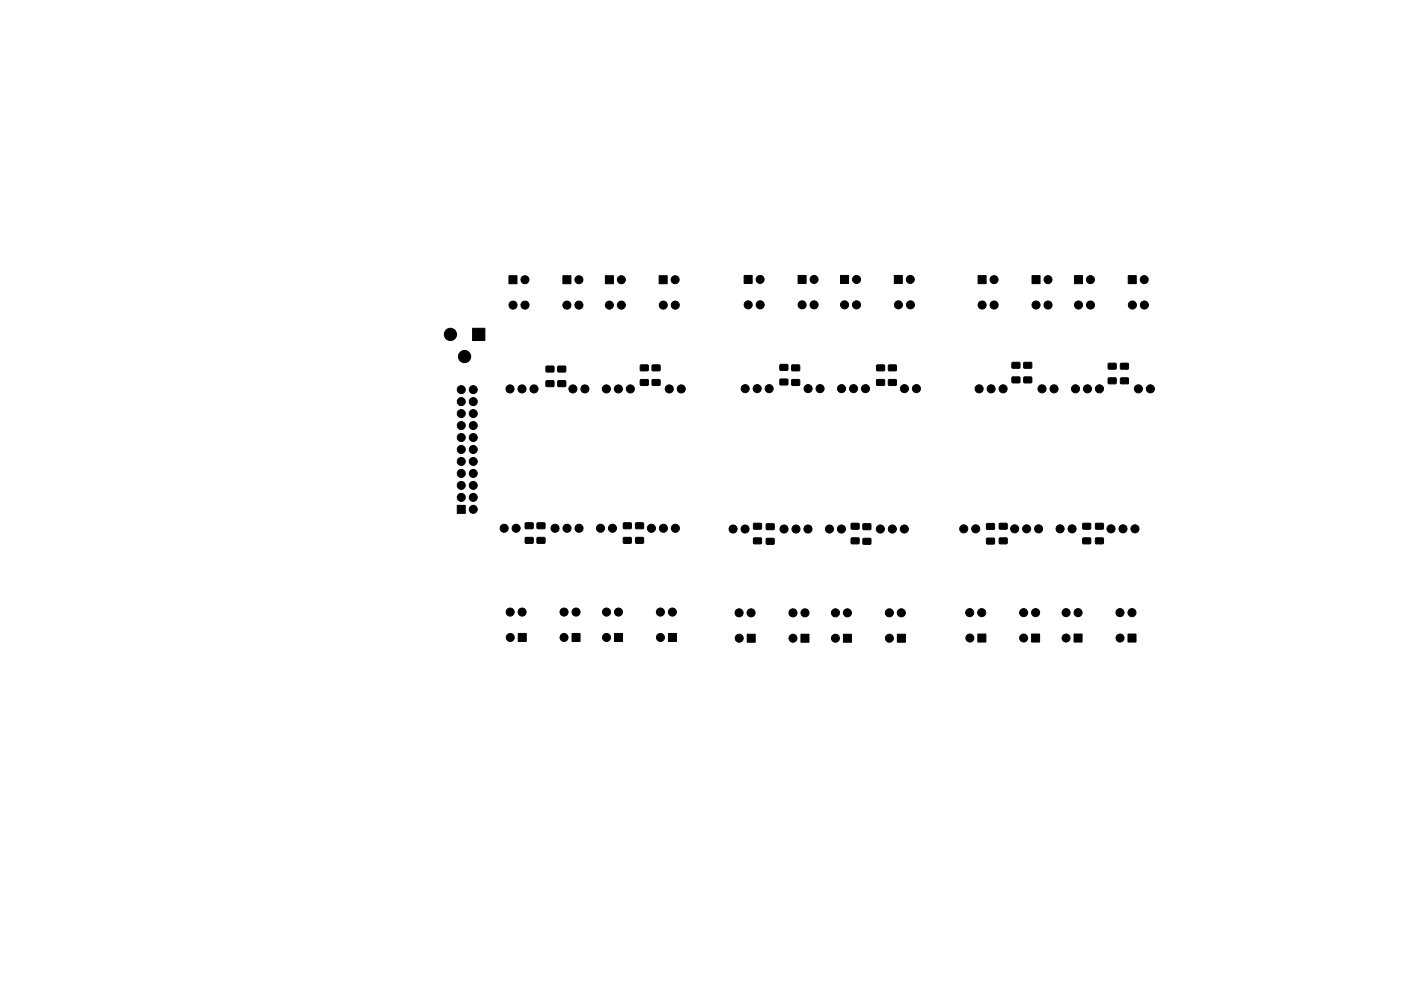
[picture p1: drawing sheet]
<svg xmlns="http://www.w3.org/2000/svg" width="297mm" height="210mm" viewBox="0 0 297 210" stroke-linecap="round" stroke-linejoin="round" font-family="sans-serif">
<g fill="#000" stroke="#000" stroke-width=".21">
<path d="M100.2 69.6h2.6v2.6h-2.6zM107.9 58.5h1.7v1.7h-1.7zM115.8 77.7h1.6v1.1l-1.6 .1zM118.3 77.7h1.6v1.1l-1.6 .1zM119.4 58.5h1.7v1.7h-1.7zM128.4 58.5h1.7v1.7h-1.7zM135.8 77.5l1.6-.1v1.2l-1.6 .1zM138.3 77.5l1.6-.1v1.2l-1.6 .1zM139.8 58.5h1.7v1.7h-1.7zM157.8 58.4h1.7v1.7h-1.7zM165.4 77.4l1.6-.1v1.2l-1.6 .1zM167.9 77.5l1.6-.1v1.2l-1.6 .1z"/>
<path d="M169.2 58.4h1.7v1.7h-1.7zM178.2 58.4h1.7v1.7h-1.7zM185.9 77.5l1.6-.1v1.2l-1.6 .1zM188.4 77.5l1.6-.1v1.2l-1.6 .1zM189.6 58.4h1.7v1.7h-1.7zM207.4 58.5h1.7v1.7h-1.7zM214.6 76.9h1.6v1.1l-1.6 .1zM214.6 80h1.6v1.1l-1.6 .1zM217.1 76.9h1.6v1.1l-1.6 .1zM217.1 80h1.6v1.1l-1.6 .1zM218.8 58.5h1.7v1.7h-1.7zM227.8 58.5h1.7v1.7h-1.7z"/>
<path d="M235 77.1h1.6v1.1l-1.6 .1zM237.6 77.1h1.6v1.1l-1.6 .1zM239.2 58.5h1.7v1.7h-1.7zM115.8 80.8h1.6v1.1l-1.6 .1zM118.3 80.8h1.6v1.1l-1.6 .1zM135.8 80.6l1.6-.1v1.2l-1.6 .1zM138.3 80.6l1.6-.1v1.2l-1.6 .1zM165.4 80.5l1.6-.1v1.2l-1.6 .1zM167.9 80.6l1.6-.1v1.2l-1.6 .1zM185.9 80.6l1.6-.1v1.2l-1.6 .1zM188.4 80.6l1.6-.1v1.2l-1.6 .1zM235 80.2h1.6v1.1l-1.6 .1z"/>
<path d="M237.6 80.2h1.6v1.1l-1.6 .1zM97 107.2h1.7v1.7h-1.7zM111.4 114.1l1.6-.1v1.2l-1.6 .1zM111.4 111l1.6-.1v1.2l-1.6 .1zM113.9 114.1l1.6-.1v1.2l-1.6 .1zM113.9 111l1.6-.1v1.2l-1.6 .1zM132.2 111l1.6-.1v1.2l-1.6 .1zM132.2 114.1l1.6-.1v1.2l-1.6 .1zM134.8 111l1.6-.1v1.2l-1.6 .1zM134.8 114.1l1.6-.1v1.2l-1.6 .1zM159.8 114.2l1.6-.1v1.2l-1.6 .1zM159.8 111.1l1.6-.1v1.2l-1.6 .1z"/>
<path d="M162.5 114.3l1.6-.1v1.2l-1.6 .1zM162.5 111.2l1.6-.1v1.2l-1.6 .1zM180.5 111.1l1.6-.1v1.2l-1.6 .1zM180.5 114.2l1.6-.1v1.2l-1.6 .1zM183 111.2l1.6-.1v1.2l-1.6 .1zM183 114.3l1.6-.1v1.2l-1.6 .1zM209.2 114.2h1.6v1.1l-1.6 .1zM209.2 111.1h1.6v1.1l-1.6 .1zM211.9 114.2l1.6-.1v1.2l-1.6 .1zM211.9 111.1l1.6-.1v1.2l-1.6 .1zM229.6 111.1l1.6-.1v1.2l-1.6 .1zM229.6 114.2l1.6-.1v1.2l-1.6 .1z"/>
<path d="M232.3 111.1l1.6-.1v1.2l-1.6 .1zM232.3 114.2l1.6-.1v1.2l-1.6 .1zM109.9 134.4h1.7v1.7h-1.7zM121.3 134.4h1.7v1.7h-1.7zM130.3 134.4h1.7v1.7h-1.7zM141.7 134.4h1.7v1.7h-1.7zM158.4 134.6h1.7v1.7h-1.7zM169.8 134.6h1.7v1.7h-1.7zM178.8 134.6h1.7v1.7h-1.7zM190.3 134.6h1.7v1.7h-1.7zM207.3 134.5h1.7v1.7h-1.7zM218.7 134.5h1.7v1.7h-1.7z"/>
<path d="M227.7 134.5h1.7v1.7h-1.7zM239.2 134.5h1.7v1.7h-1.7z"/>
<circle cx="111.3" cy="59.3" r=".85"/>
<circle cx="122.7" cy="59.3" r=".85"/>
<circle cx="131.7" cy="59.3" r=".85"/>
<circle cx="143.1" cy="59.3" r=".85"/>
<circle cx="161.2" cy="59.3" r=".85"/>
<circle cx="172.6" cy="59.3" r=".85"/>
<circle cx="181.6" cy="59.3" r=".85"/>
<circle cx="193" cy="59.3" r=".85"/>
<circle cx="210.8" cy="59.3" r=".85"/>
<circle cx="222.2" cy="59.3" r=".85"/>
<circle cx="231.2" cy="59.3" r=".85"/>
<circle cx="242.6" cy="59.3" r=".85"/>
<circle cx="95.5" cy="70.9" r="1.3"/>
<circle cx="98.5" cy="75.6" r="1.3"/>
<circle cx="108.8" cy="64.7" r=".86"/>
<circle cx="111.3" cy="64.7" r=".86"/>
<circle cx="120.2" cy="64.7" r=".86"/>
<circle cx="122.7" cy="64.7" r=".86"/>
<circle cx="129.2" cy="64.7" r=".86"/>
<circle cx="131.7" cy="64.7" r=".86"/>
<circle cx="140.6" cy="64.7" r=".86"/>
<circle cx="143.2" cy="64.7" r=".86"/>
<circle cx="158.6" cy="64.7" r=".86"/>
<circle cx="161.2" cy="64.7" r=".86"/>
<circle cx="170.1" cy="64.7" r=".86"/>
<circle cx="172.6" cy="64.7" r=".86"/>
<circle cx="179.1" cy="64.7" r=".86"/>
<circle cx="181.6" cy="64.7" r=".86"/>
<circle cx="190.5" cy="64.7" r=".86"/>
<circle cx="193" cy="64.7" r=".86"/>
<circle cx="208.2" cy="64.7" r=".86"/>
<circle cx="210.8" cy="64.7" r=".86"/>
<circle cx="219.7" cy="64.7" r=".86"/>
<circle cx="222.2" cy="64.7" r=".86"/>
<circle cx="228.7" cy="64.7" r=".86"/>
<circle cx="231.2" cy="64.7" r=".86"/>
<circle cx="240.1" cy="64.7" r=".86"/>
<circle cx="242.6" cy="64.7" r=".86"/>
<circle cx="97.8" cy="90.3" r=".85"/>
<circle cx="97.8" cy="92.8" r=".85"/>
<circle cx="97.8" cy="85.2" r=".85"/>
<circle cx="97.8" cy="97.9" r=".85"/>
<circle cx="97.8" cy="87.7" r=".85"/>
<circle cx="97.8" cy="82.7" r=".85"/>
<circle cx="97.8" cy="95.4" r=".85"/>
<circle cx="100.3" cy="90.3" r=".85"/>
<circle cx="100.3" cy="95.4" r=".85"/>
<circle cx="100.3" cy="85.2" r=".85"/>
<circle cx="100.3" cy="82.7" r=".85"/>
<circle cx="100.3" cy="87.7" r=".85"/>
<circle cx="100.3" cy="92.8" r=".85"/>
<circle cx="100.3" cy="97.9" r=".85"/>
<circle cx="108.1" cy="82.5" r=".86"/>
<circle cx="110.7" cy="82.5" r=".86"/>
<circle cx="113.2" cy="82.5" r=".86"/>
<circle cx="121.5" cy="82.5" r=".86"/>
<circle cx="124" cy="82.5" r=".86"/>
<circle cx="128.6" cy="82.5" r=".86"/>
<circle cx="131.1" cy="82.5" r=".86"/>
<circle cx="133.6" cy="82.5" r=".86"/>
<circle cx="141.9" cy="82.5" r=".86"/>
<circle cx="144.4" cy="82.5" r=".86"/>
<circle cx="158" cy="82.5" r=".86"/>
<circle cx="160.5" cy="82.5" r=".86"/>
<circle cx="163.1" cy="82.5" r=".86"/>
<circle cx="171.3" cy="82.5" r=".86"/>
<circle cx="173.9" cy="82.5" r=".86"/>
<circle cx="178.4" cy="82.5" r=".86"/>
<circle cx="181" cy="82.5" r=".86"/>
<circle cx="183.5" cy="82.5" r=".86"/>
<circle cx="191.8" cy="82.5" r=".86"/>
<circle cx="194.3" cy="82.5" r=".86"/>
<circle cx="207.6" cy="82.5" r=".86"/>
<circle cx="210.1" cy="82.5" r=".86"/>
<circle cx="212.7" cy="82.5" r=".86"/>
<circle cx="220.9" cy="82.5" r=".86"/>
<circle cx="223.5" cy="82.5" r=".86"/>
<circle cx="228" cy="82.5" r=".86"/>
<circle cx="230.6" cy="82.5" r=".86"/>
<circle cx="233.1" cy="82.5" r=".86"/>
<circle cx="241.4" cy="82.5" r=".86"/>
<circle cx="243.9" cy="82.5" r=".86"/>
<circle cx="97.8" cy="105.5" r=".85"/>
<circle cx="97.8" cy="103" r=".85"/>
<circle cx="97.8" cy="100.4" r=".85"/>
<circle cx="100.3" cy="105.5" r=".85"/>
<circle cx="100.3" cy="100.4" r=".85"/>
<circle cx="100.3" cy="103" r=".85"/>
<circle cx="100.3" cy="108.1" r=".85"/>
<circle cx="106.9" cy="112.1" r=".86"/>
<circle cx="109.4" cy="112.1" r=".86"/>
<circle cx="117.7" cy="112.1" r=".86"/>
<circle cx="120.2" cy="112.1" r=".86"/>
<circle cx="122.8" cy="112.1" r=".86"/>
<circle cx="127.3" cy="112.1" r=".86"/>
<circle cx="129.9" cy="112.1" r=".86"/>
<circle cx="138.1" cy="112.1" r=".86"/>
<circle cx="140.7" cy="112.1" r=".86"/>
<circle cx="143.2" cy="112.1" r=".86"/>
<circle cx="155.4" cy="112.2" r=".86"/>
<circle cx="158" cy="112.2" r=".86"/>
<circle cx="166.2" cy="112.2" r=".86"/>
<circle cx="168.8" cy="112.2" r=".86"/>
<circle cx="171.3" cy="112.2" r=".86"/>
<circle cx="175.9" cy="112.2" r=".86"/>
<circle cx="178.4" cy="112.2" r=".86"/>
<circle cx="186.7" cy="112.2" r=".86"/>
<circle cx="189.2" cy="112.2" r=".86"/>
<circle cx="191.7" cy="112.2" r=".86"/>
<circle cx="204.3" cy="112.2" r=".86"/>
<circle cx="206.9" cy="112.2" r=".86"/>
<circle cx="215.1" cy="112.2" r=".86"/>
<circle cx="217.7" cy="112.2" r=".86"/>
<circle cx="220.2" cy="112.2" r=".86"/>
<circle cx="224.8" cy="112.2" r=".86"/>
<circle cx="227.3" cy="112.2" r=".86"/>
<circle cx="235.6" cy="112.2" r=".86"/>
<circle cx="238.1" cy="112.2" r=".86"/>
<circle cx="240.6" cy="112.2" r=".86"/>
<circle cx="108.2" cy="129.9" r=".86"/>
<circle cx="108.2" cy="135.2" r=".85"/>
<circle cx="110.7" cy="129.9" r=".86"/>
<circle cx="119.6" cy="129.9" r=".86"/>
<circle cx="119.6" cy="135.2" r=".85"/>
<circle cx="122.1" cy="129.9" r=".86"/>
<circle cx="128.6" cy="129.9" r=".86"/>
<circle cx="128.6" cy="135.2" r=".85"/>
<circle cx="131.1" cy="129.9" r=".86"/>
<circle cx="140" cy="129.9" r=".86"/>
<circle cx="140" cy="135.2" r=".85"/>
<circle cx="142.6" cy="129.9" r=".86"/>
<circle cx="156.7" cy="130" r=".86"/>
<circle cx="156.7" cy="135.4" r=".85"/>
<circle cx="159.2" cy="130" r=".86"/>
<circle cx="168.1" cy="130" r=".86"/>
<circle cx="168.1" cy="135.4" r=".85"/>
<circle cx="170.7" cy="130" r=".86"/>
<circle cx="177.1" cy="130" r=".86"/>
<circle cx="177.1" cy="135.4" r=".85"/>
<circle cx="179.7" cy="130" r=".86"/>
<circle cx="188.6" cy="130" r=".86"/>
<circle cx="188.6" cy="135.4" r=".85"/>
<circle cx="191.1" cy="130" r=".86"/>
<circle cx="205.6" cy="130" r=".86"/>
<circle cx="205.6" cy="135.4" r=".85"/>
<circle cx="208.1" cy="130" r=".86"/>
<circle cx="217" cy="130" r=".86"/>
<circle cx="217" cy="135.4" r=".85"/>
<circle cx="219.6" cy="130" r=".86"/>
<circle cx="226" cy="130" r=".86"/>
<circle cx="226" cy="135.4" r=".85"/>
<circle cx="228.6" cy="130" r=".86"/>
<circle cx="237.5" cy="130" r=".86"/>
<circle cx="237.5" cy="135.4" r=".85"/>
<circle cx="240" cy="130" r=".86"/>
</g>
</svg>
